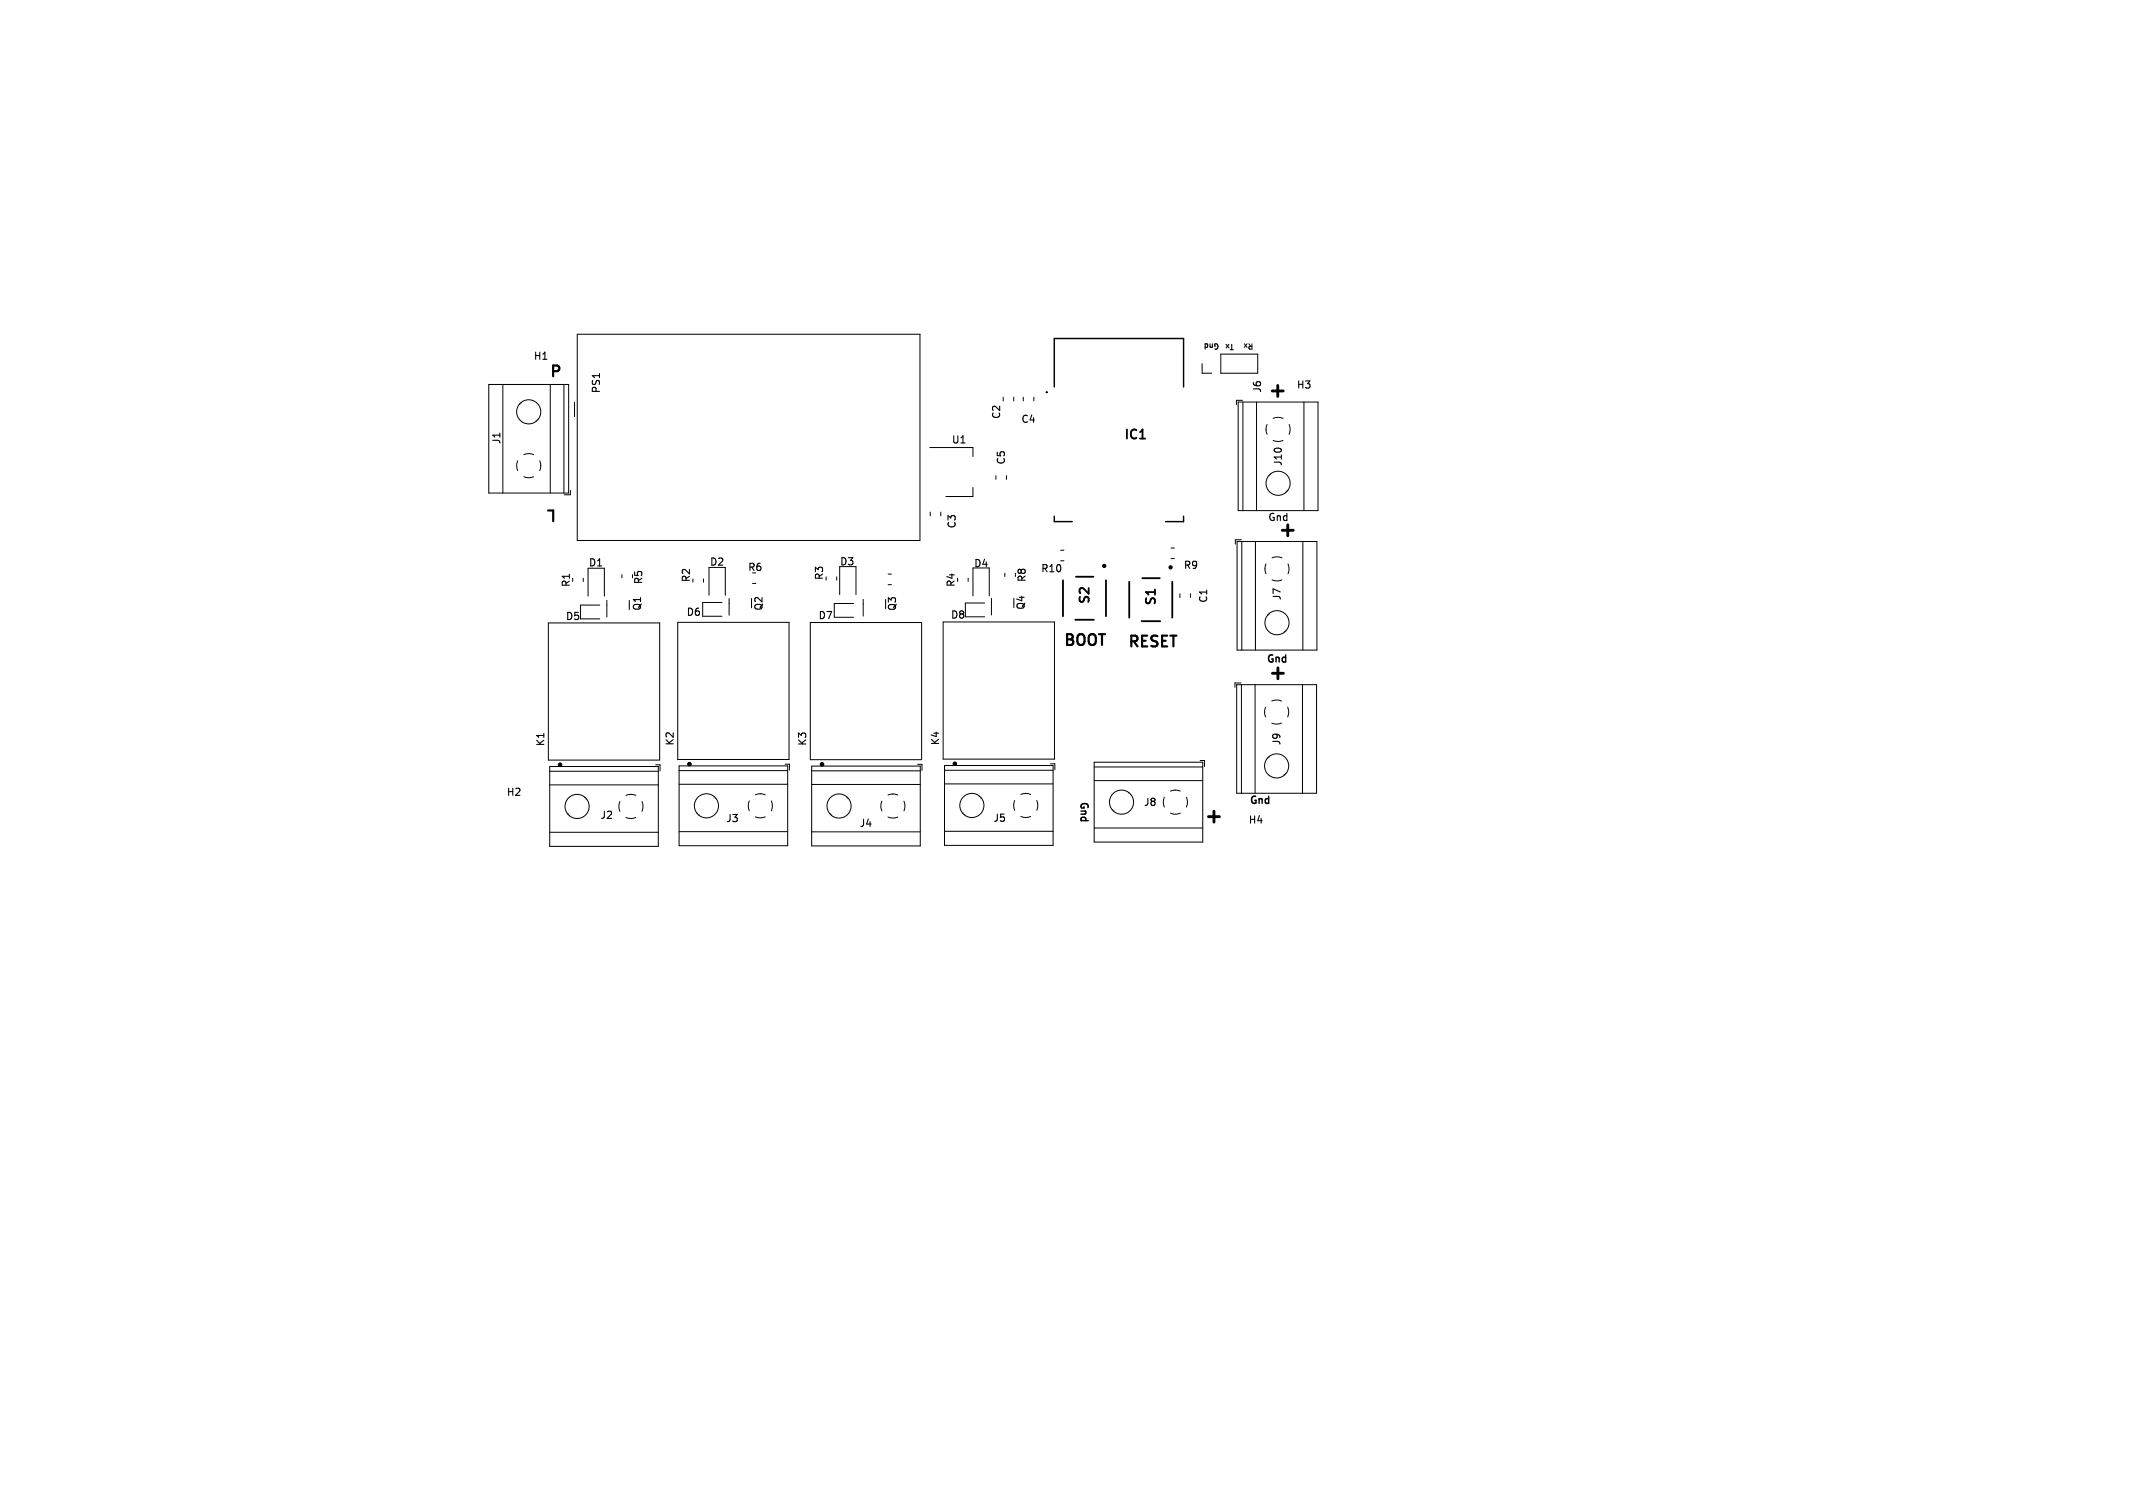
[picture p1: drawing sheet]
<svg xmlns="http://www.w3.org/2000/svg" width="297mm" height="210mm" viewBox="0 0 297 210" stroke-linecap="round" stroke-linejoin="round" font-family="sans-serif">
<defs><g id="words">
<g font-size="2.8">
<text x="176.4" y="55.5">+</text>
<text x="177.8" y="74.9">+</text>
<text x="176.4" y="94.8">+</text>
<text x="167.5" y="114.8">+</text>
</g>
<g font-size="2.1">
<text x="76.5" y="52.6">P</text>
<text x="77.6" y="70.9" transform="rotate(-180 77.6 70.9)">L</text>
<text x="148" y="90">BOOT</text>
<text x="157" y="90.2">RESET</text>
</g>
<g font-size="1.8">
<text x="156.4" y="61.5">IC1</text>
<text x="152" y="84.3" transform="rotate(-90 152 84.3)">S2</text>
<text x="161.3" y="84.5" transform="rotate(-90 161.3 84.5)">S1</text>
</g>
<g font-size="1.4">
<text x="74.2" y="50.3">H1</text>
<text x="83.7" y="54.9" transform="rotate(-90 83.7 54.9)">PS1</text>
<text x="139.5" y="58.5" transform="rotate(-90 139.5 58.5)">C2</text>
<text x="142.1" y="59.1">C4</text>
<text x="175.8" y="54.8" transform="rotate(-90 175.8 54.8)">J6</text>
<text x="180.5" y="54.3">H3</text>
<text x="69.9" y="62" transform="rotate(-90 69.9 62)">J1</text>
<text x="132.4" y="62">U1</text>
<text x="140.1" y="64.8" transform="rotate(-90 140.1 64.8)">C5</text>
<text x="178.7" y="65" transform="rotate(-90 178.7 65)">J10</text>
<text x="133.3" y="73.7" transform="rotate(-90 133.3 73.7)">C3</text>
<text x="176.5" y="72.6">Gnd</text>
<text x="79.6" y="81.9" transform="rotate(-90 79.6 81.9)">R1</text>
<text x="81.9" y="79.1">D1</text>
<text x="89.6" y="81.5" transform="rotate(-90 89.6 81.5)">R5</text>
<text x="96.3" y="81.2" transform="rotate(-90 96.3 81.2)">R2</text>
<text x="98.8" y="79">D2</text>
<text x="104.1" y="79.7">R6</text>
<text x="114.8" y="80.9" transform="rotate(-90 114.8 80.9)">R3</text>
<text x="116.9" y="78.9">D3</text>
<text x="133.1" y="81.9" transform="rotate(-90 133.1 81.9)">R4</text>
<text x="135.5" y="79.2">D4</text>
<text x="143" y="81.2" transform="rotate(-90 143 81.2)">R8</text>
<text x="144.9" y="79.9">R10</text>
<text x="164.7" y="79.4">R9</text>
<text x="178.5" y="83.7" transform="rotate(-90 178.5 83.7)">J7</text>
<text x="78.7" y="86.6">D5</text>
<text x="89.5" y="85.1" transform="rotate(-90 89.5 85.1)">Q1</text>
<text x="95.5" y="86">D6</text>
<text x="106.4" y="85.1" transform="rotate(-90 106.4 85.1)">Q2</text>
<text x="113.9" y="86.4">D7</text>
<text x="125" y="85.2" transform="rotate(-90 125 85.2)">Q3</text>
<text x="132.3" y="86.3">D8</text>
<text x="142.9" y="85" transform="rotate(-90 142.9 85)">Q4</text>
<text x="168.3" y="84.1" transform="rotate(-90 168.3 84.1)">C1</text>
<text x="176.3" y="92.3">Gnd</text>
<text x="76" y="104" transform="rotate(-90 76 104)">K1</text>
<text x="94" y="103.9" transform="rotate(-90 94 103.9)">K2</text>
<text x="112.5" y="104" transform="rotate(-90 112.5 104)">K3</text>
<text x="131" y="103.9" transform="rotate(-90 131 103.9)">K4</text>
<text x="178.5" y="103.9" transform="rotate(-90 178.5 103.9)">J9</text>
<text x="70.5" y="111">H2</text>
<text x="150.4" y="111.6" transform="rotate(90 150.4 111.6)">Gnd</text>
<text x="159.2" y="112.4">J8</text>
<text x="173.9" y="112">Gnd</text>
<text x="83.5" y="114.2">J2</text>
<text x="101" y="114.7">J3</text>
<text x="119.6" y="115.4">J4</text>
<text x="138.2" y="114.6">J5</text>
<text x="173.8" y="114.9">H4</text>
</g>
<g font-size="1">
<text x="169.8" y="47.8" transform="rotate(-180 169.8 47.8)">Gnd</text>
<text x="171.9" y="47.9" transform="rotate(-180 171.9 47.9)">Tx</text>
<text x="174.6" y="47.8" transform="rotate(-180 174.6 47.8)">Rx</text>
</g>
</g></defs>
<path d="M158.7 61.1h.8M148 80.8v5M149.7 86.3h2.6M149.8 80.3h2.5M154 80.8v5M157.2 81v5M159 86.5h2.5M159.1 80.5h2.4M163.2 81v5" fill="none" stroke="#000" stroke-width=".25"/>
<g fill="none" stroke="#000" stroke-width=".14">
<path d="M68.1 53.5h11.1v15.2h-11.1zM70 53.5v15.2M72.3 56.3h.1M72.6 56.1h.1M74.6 58.6h.1M74.9 58.4h.1M76.6 53.5v15.2M78.5 53.5v15.2M80 56v2M80.4 46.5h47.7v28.8h-47.7zM139.7 55.3v.5M141.2 55.3v.5"/>
<path d="M142.5 55.3v.5M144 55.3v.5M167.4 50.6v1.4h1.3M170 49.3h5.1v2.7h-5.1zM172.4 56h11.1v15.1h-11.1zM173 55.8h-.8v.6M173.1 56v15.1M175 56v15.1M176.3 59.8l.1 .7M176.4 59.1l-.1 .7M177.3 58.3l.8-.2 .5 .2M179.5 59.1l.1 .8-.1 .6"/>
<path d="M181.6 56v15.1M72.1 64.2l-.2 .6 .2 .7M72.9 66.4l.6 .1 .8-.1M72.9 63.3l.8-.1 .6 .1M75.2 64.2l.1 .7M75.3 64.8l-.1 .7M79.4 68.3v.6h-.8M123.7 80h.4M129.5 62.3h6v1.3M129.5 71.3v.5M131 71.3v.5M135.5 67.9v1.2h-3.8"/>
<path d="M138.7 66.2v.6M139.9 79.8v.5M140.1 66.2v.6M141.4 79.8v.5M147.7 76.6h.4M147.7 78.1h.4M163.1 77.8h.4M163.1 76.3h.4M172.3 75.4h11.1v15.1h-11.1zM172.9 75.2h-.9v.6M172.9 75.4v15.1M174.8 75.4v15.1"/>
<path d="M176.1 79.2l.2 .7M176.3 78.5l-.2 .8M176.7 66.2v.1M176.9 66v.1M177.1 77.7l.8-.2 .6 .2M177.3 61.3l.6 .2 .7-.2M179 68.5v.1M179.2 68.3v.1M179.3 78.5l.2 .8-.2 .6M181.4 75.4v15.1M76.4 86.8h15.5v19.1h-15.5zM81.2 80.5v.5"/>
<path d="M81.9 83v-3.9h2.3v3.9M83.5 84.3h-2.7v1.9h2.7M84.5 83.6v2.3M86.6 80v.5M87.6 83.6v1.3M88.1 80v.5M94.4 86.7h15.5v19.1h-15.5zM98 80.6v.5M98.7 82.9v-3.9h2.3v3.9M100.5 83.9h-2.7v1.9h2.7M101.5 83.3v2.4M104.6 83.3v1.3"/>
<path d="M104.8 81.3h.4M112.8 86.7h15.5v19.1h-15.5zM116.5 80.3v.5M116.9 82.8v-3.9h2.3v3.9M118.8 84h-2.6v2h2.6M120.2 83.5v2.3M123.3 83.5v1.3M123.7 81.4h.4M131.3 86.6h15.5v19.1h-15.5zM134.8 80.5v.5M135.5 83v-3.9h2.2v3.9M137.1 84h-2.7v1.9h2.7"/>
<path d="M138 83.3v2.3M141.2 83.3v1.3M164.3 82.7v.5M165.8 82.7v.5M172.2 95.4h11.1v15.1h-11.1zM172.8 95.1h-.8v.6M172.9 95.4v15.1M174.8 95.4v15.1M176.2 98.5l-.1 .7 .1 .6M176.5 85.7h.1M176.7 85.4l.1 .1M177.1 97.6l.7-.1 .6 .1"/>
<path d="M177.1 80.8l.6 .1 .8-.1M178.8 88h.1M179 87.8h.1M179.3 98.5l.1 .8-.1 .5M181.4 95.4v15.1M76.5 106.7h15.2v11.2h-15.2zM76.5 115.9h15.2M76.5 109.3h15.2M76.5 107.4h15.2M79.1 113.3v.1M79.3 113.5v.1M81.4 111v.1"/>
<path d="M81.6 111.2v.1M86.3 111.6l-.1 .6 .1 .8M87.2 113.8l.6 .2 .7-.2M87.8 110.6l.7 .2M87.9 110.6l-.7 .2M89.4 111.6l.1 .8-.1 .6M91.3 106.5h.6v.8M94.6 106.7h15.1v11.1h-15.1zM94.6 115.8h15.1M94.6 109.2h15.1M94.6 107.3h15.1M97.1 113.2v.1"/>
<path d="M97.3 113.5h.1M99.4 110.9v.1M99.6 111.2h.1M104.3 111.5l-.1 .6 .1 .8M105.2 113.8l.6 .1 .8-.1M105.8 110.5l.8 .2M105.9 110.5l-.7 .2M107.4 111.5l.1 .8-.1 .6M109.3 106.4h.6v.9M113 109.2h15.1M113 106.7h15.1v11.1h-15.1zM113 115.8h15.1"/>
<path d="M113 107.3h15.1M115.6 113.3h.1M115.8 113.5h.1M117.9 111h.1M118.1 111.2h.1M122.8 111.6l-.1 .6 .1 .7M123.6 113.8l.6 .1 .8-.1M124.3 110.6l.7 .1M124.3 110.6l-.7 .1M125.9 111.6l.1 .7-.1 .6M127.8 106.4h.6v.9M131.5 106.6h15.1v11.1h-15.1z"/>
<path d="M131.5 115.8h15.1M131.5 109.2h15.1M131.5 107.3h15.1M134.1 113.2h.1M134.3 113.4h.1M136.4 110.9h.1M136.6 111.1h.1M141.3 111.5l-.2 .6 .2 .8M142.1 113.7l.6 .1 .8-.1M142.8 110.5l.7 .1M142.8 110.5l-.7 .1M144.4 111.5l.1 .8-.1 .6"/>
<path d="M146.3 106.4h.6v.8M152.4 106.1h15.1v11.2h-15.1zM152.4 115.3h15.1M152.4 108.7h15.1M152.4 106.8h15.1M154.9 112.7v.1M155.1 112.9v.1M157.2 110.4v.1M157.4 110.6v.1M162.1 111l-.1 .6 .1 .8M163 113.2l.6 .2 .7-.2M163.6 110l.7 .2"/>
<path d="M163.7 110l-.7 .2M165.2 111l.1 .8-.1 .6M167.1 105.9h.6v.8M176.5 105.6h.1M176.7 105.4h.1M177.1 100.7l.6 .1 .7-.1M178.8 107.9h.1M179 107.7h.1"/>
<circle cx="73.6" cy="57.4" r="1.68"/>
<circle cx="145.8" cy="54.6" r=".05"/>
<circle cx="178" cy="67.3" r="1.68"/>
<circle cx="177.8" cy="86.7" r="1.68"/>
<circle cx="80.4" cy="112.3" r="1.68"/>
<circle cx="98.4" cy="112.2" r="1.68"/>
<circle cx="116.8" cy="112.2" r="1.68"/>
<circle cx="135.3" cy="112.2" r="1.68"/>
<circle cx="156.2" cy="111.7" r="1.68"/>
<circle cx="177.8" cy="106.7" r="1.68"/>
</g>
<g fill="#000" stroke="#000" stroke-width=".14">
<circle cx="145.7" cy="54.6" r=".05"/>
<circle cx="145.8" cy="54.6" r=".05"/>
<circle cx="153.8" cy="78.8" r=".23"/>
<circle cx="163" cy="79" r=".23"/>
<circle cx="78" cy="106.5" r=".25"/>
<circle cx="96" cy="106.4" r=".25"/>
<circle cx="114.5" cy="106.4" r=".25"/>
<circle cx="133" cy="106.4" r=".25"/>
</g>
<path d="M146.8 53.9v-6.8h18v6.8M146.8 71.9v.7h2.5M164.8 71.9v.7h-2.5" fill="none" stroke="#000" stroke-width=".2"/>
<use href="#words"/>
</svg>
